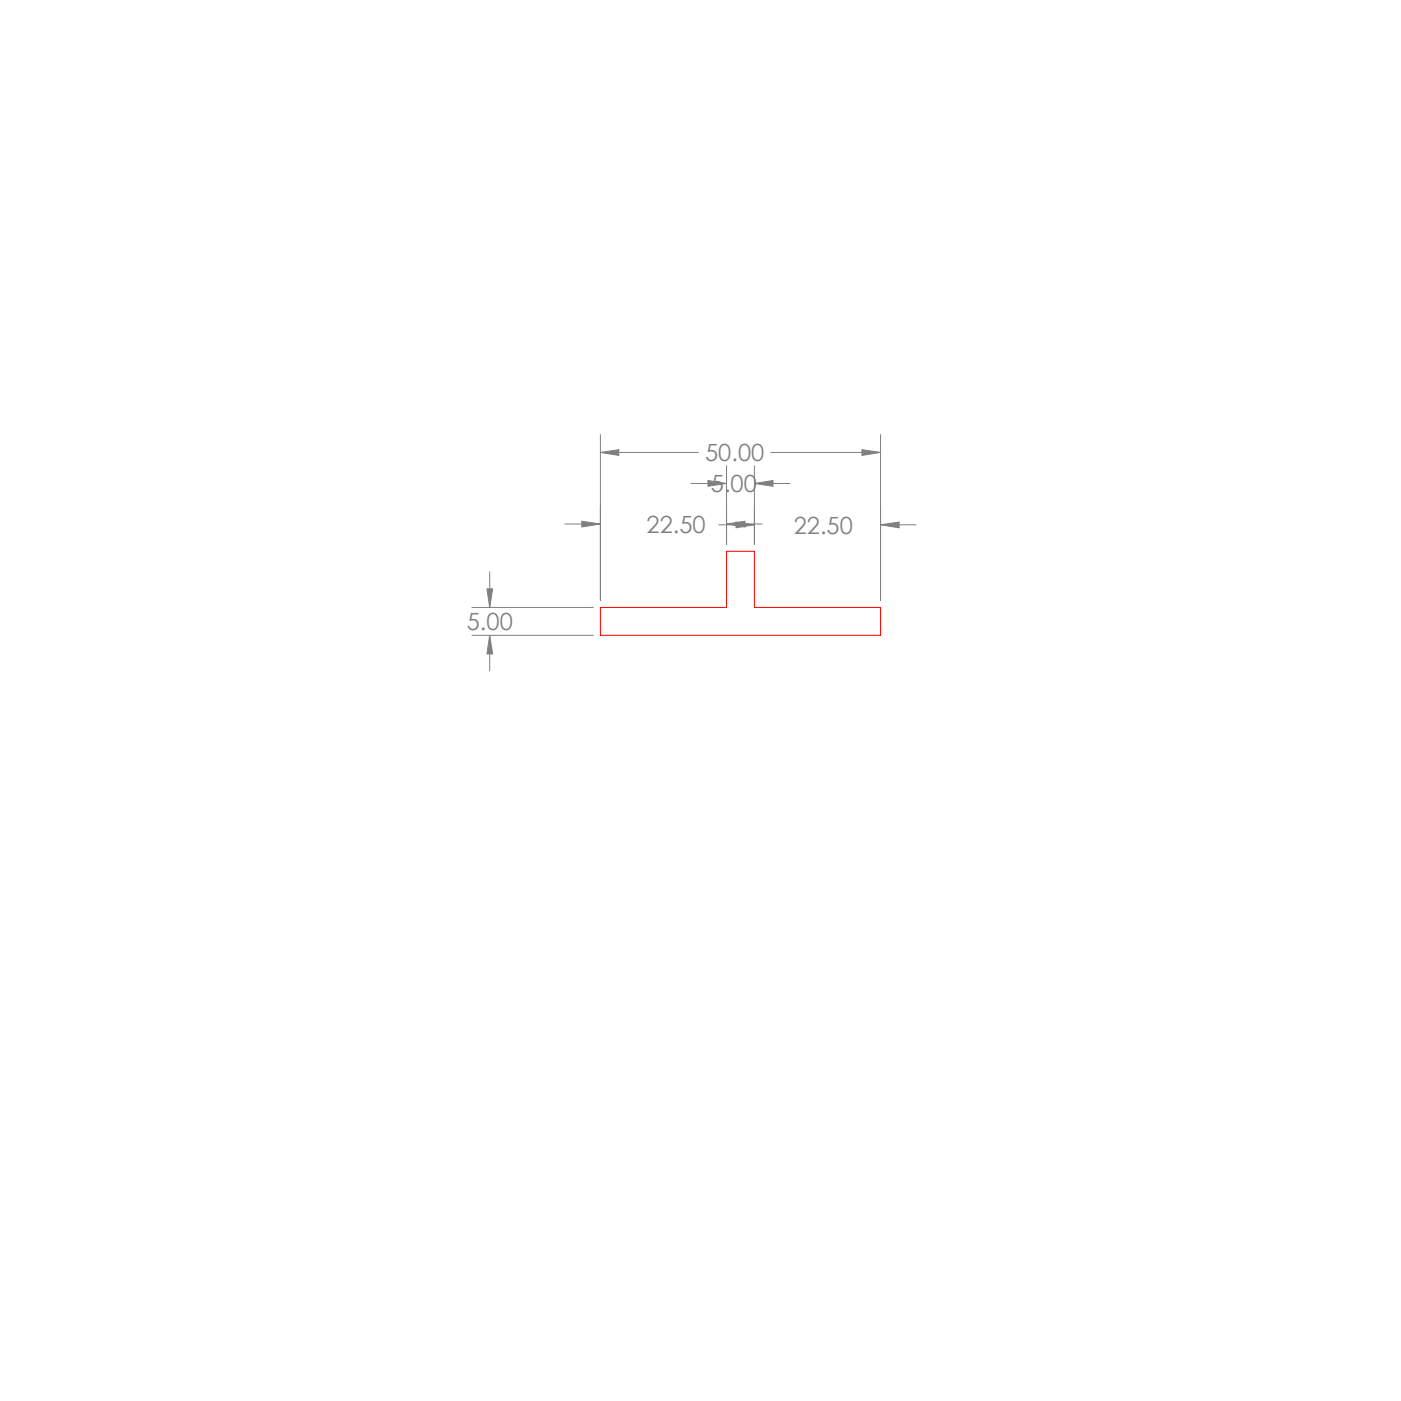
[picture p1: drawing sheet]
<svg xmlns="http://www.w3.org/2000/svg" width="250mm" height="250mm" viewBox="0 0 250 250" stroke-linecap="round" stroke-linejoin="round" font-family="sans-serif">
<defs><g id="words">
<g font-size="4.2" fill="#808080">
<text x="125.8" y="82.3">50.00</text>
<text x="126.9" y="87.8">5.00</text>
<text x="115.4" y="95.1">22.50</text>
<text x="141.6" y="95.2">22.50</text>
<text x="83.3" y="112.4">5.00</text>
</g>
</g></defs>
<g fill="none" stroke="#808080" stroke-width=".18">
<path d="M107.1 77.6v29.5M157.1 77.6v29.5M100.8 93.5h6.3M103.8 93l3.3 .5-3.3 .5zM107.1 80.7l3.3-.5v1.1zM107.1 80.7h17.5M123.3 86.3h6.3M126.3 85.7l3.3 .6-3.3 .5zM128.3 93.6h6.3M129.6 93.5l3.3-.5v1zM129.6 83.1v14M129.6 93.5h6.4"/>
<path d="M131.3 93.2l3.3 .4-3.3 .6zM134.6 86.3l3.3-.6v1.1zM134.6 83.1v14M134.6 86.3h6.4M137.5 80.7h19.6M153.8 80.2l3.3 .5-3.3 .6zM157.1 93.6l3.3-.4v1zM157.1 93.6h6.4M84.2 108.4h21.7M84.2 113.4h21.7M86.9 105.1h1l-.5 3.3zM87.4 113.4l.5 3.3h-1z"/>
<path d="M87.4 102v6.4M87.4 113.4v6.3"/>
</g>
<path d="M107.1 80.7l3.3-.5v1.1zM153.8 80.2l3.3 .5-3.3 .6zM134.6 86.3l3.3-.6v1.1zM126.3 85.7l3.3 .6-3.3 .5zM129.6 93.5l3.3-.5v1zM103.8 93l3.3 .5-3.3 .5zM157.1 93.6l3.3-.4v1zM131.3 93.2l3.3 .4-3.3 .6zM86.9 105.1h1l-.5 3.3zM87.4 113.4l.5 3.3h-1z" fill="#808080"/>
<path d="M107.1 108.4h22.5v-10h5v10h22.5v5h-50z" fill="none" stroke="#f00" stroke-width=".18"/>
<use href="#words"/>
</svg>
